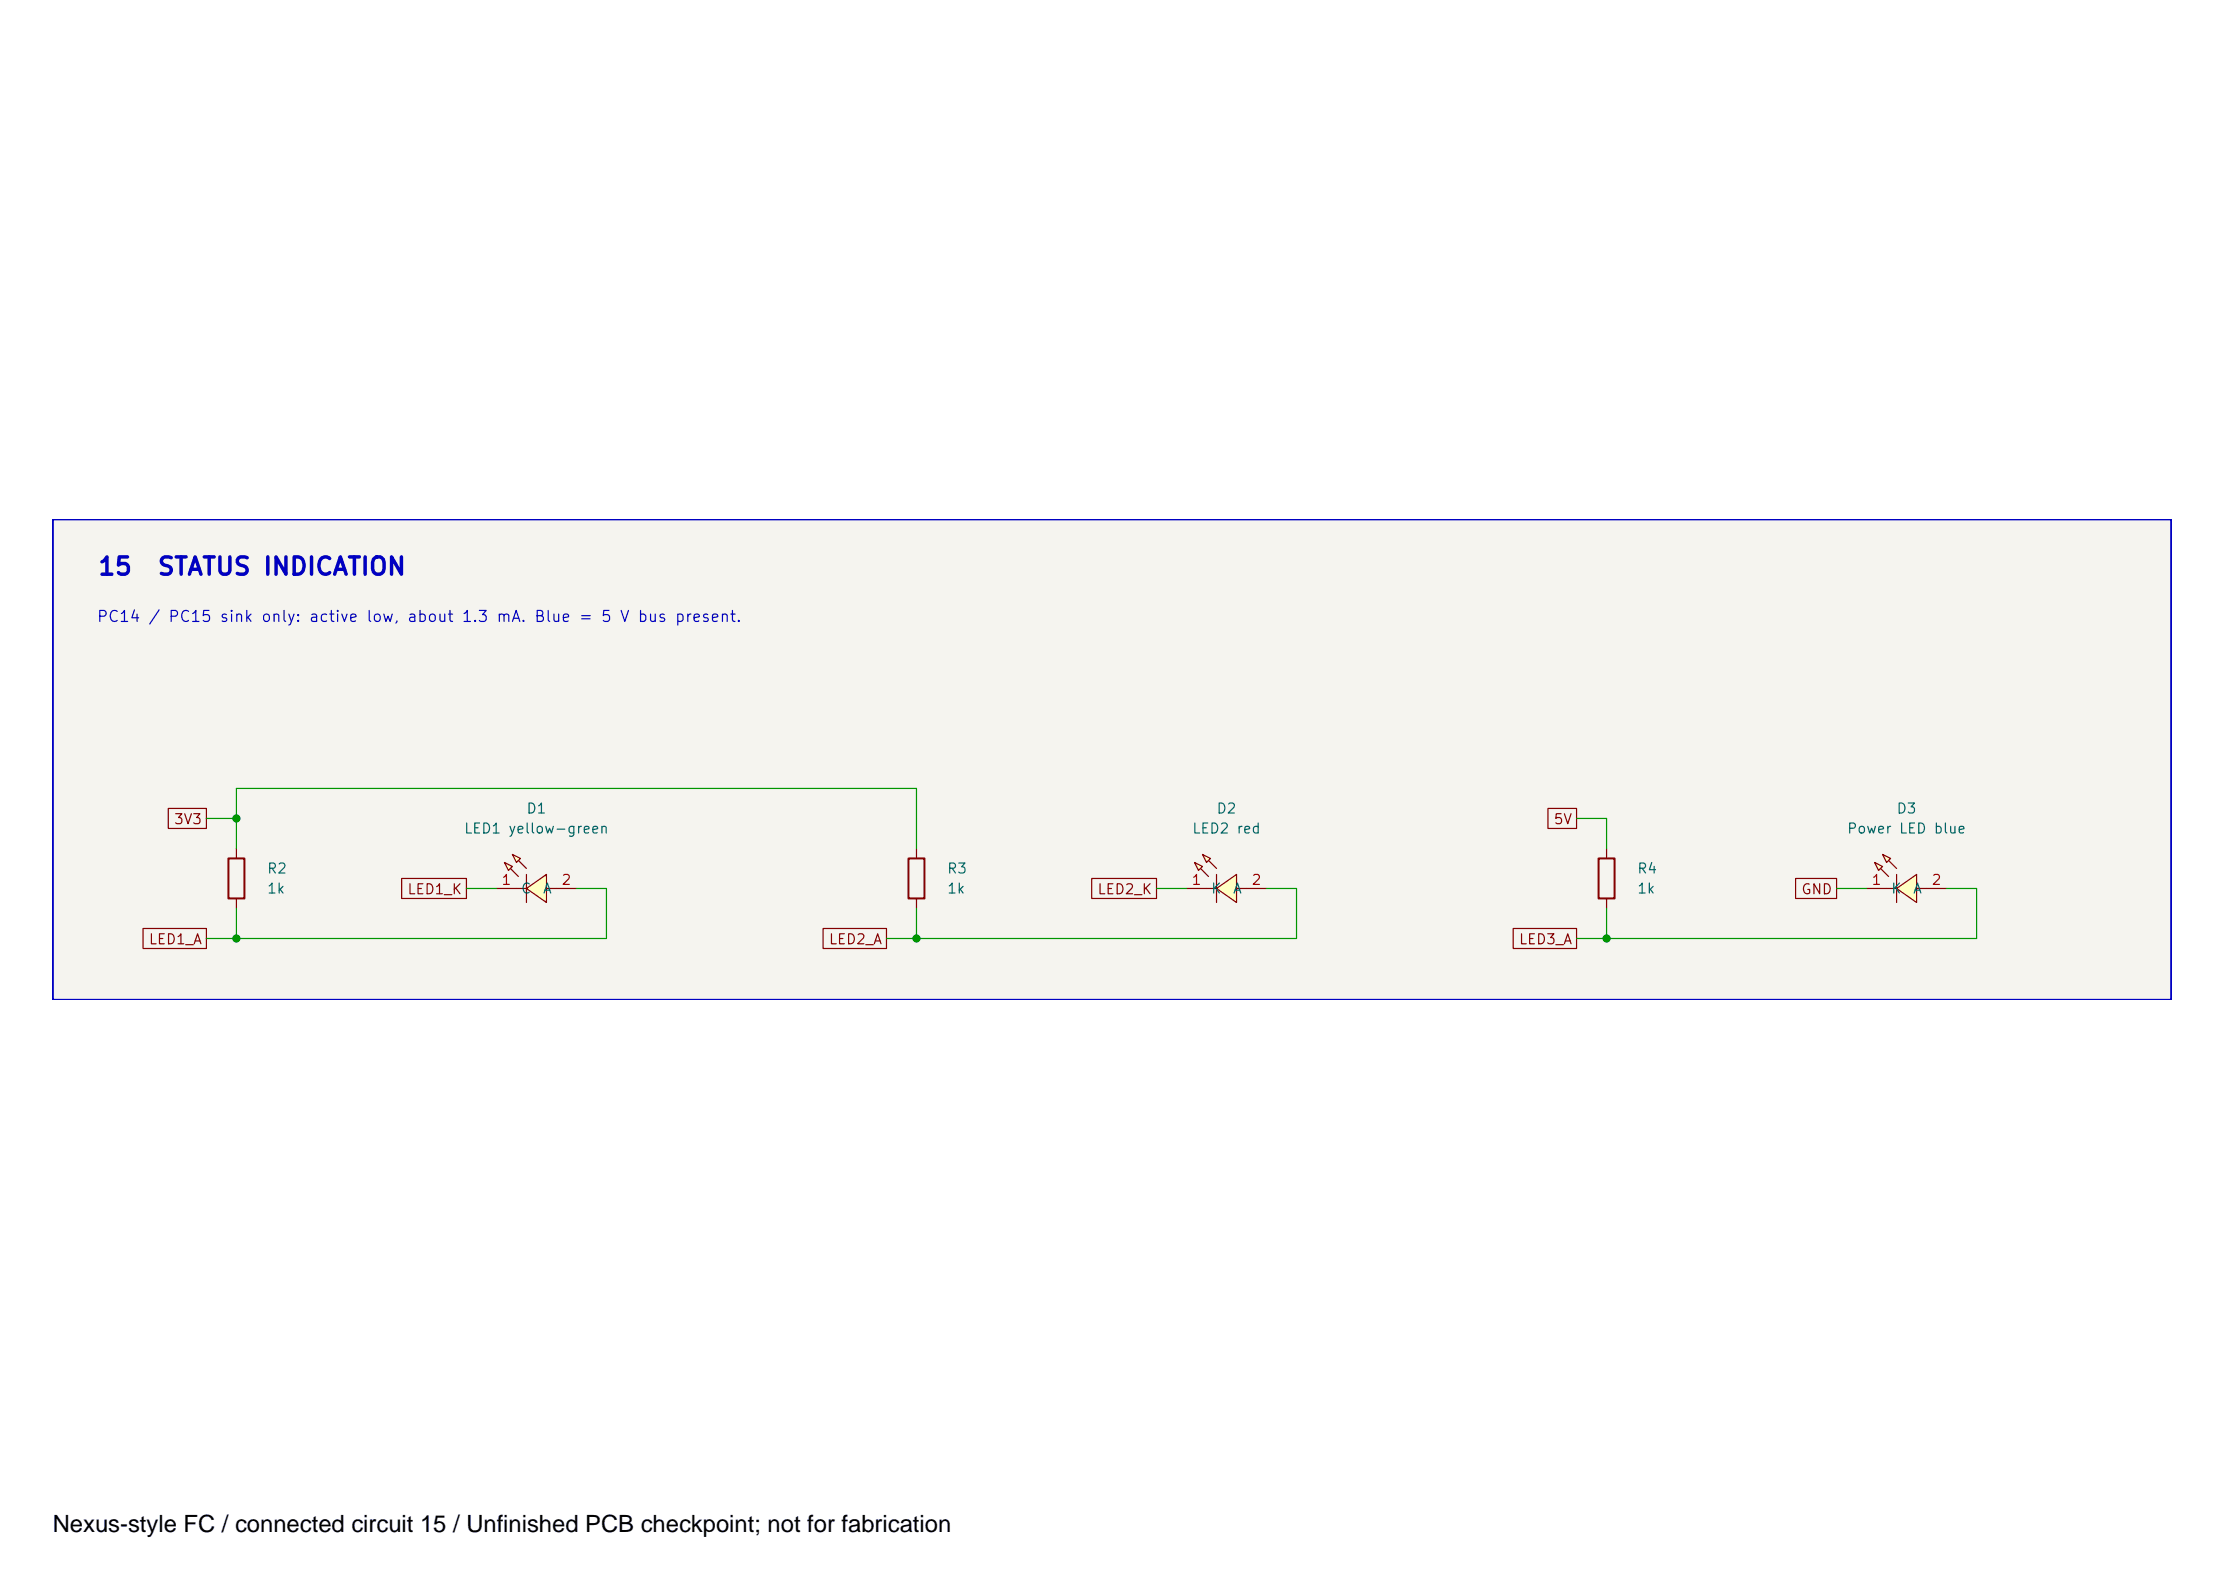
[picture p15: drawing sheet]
<svg xmlns="http://www.w3.org/2000/svg" width="297mm" height="210mm" viewBox="0 0 297 210" stroke-linecap="round" stroke-linejoin="round" font-family="sans-serif">
<defs><g id="words">
<text font-size="3.2" x="7.1" y="204.6">Nexus-style FC / connected circuit 15 / Unfinished PCB checkpoint; not for fabrication</text>
<g font-size="2.3" fill="#0000c2">
<text x="12.9" y="77.4">15</text>
<text x="20.9" y="77.4">STATUS INDICATION</text>
</g>
<text font-size="1.5" fill="#0000c2" x="12.8" y="83.4">PC14 / PC15 sink only: active low, about 1.3 mA. Blue = 5 V bus present.</text>
<g font-size="1.3" fill="#840000">
<text x="23.1" y="110.4">3V3</text>
<text x="207.4" y="110.4">5V</text>
<text x="54.3" y="119.7">LED1_K</text>
<text x="146.5" y="119.7">LED2_K</text>
<text x="240.5" y="119.7">GND</text>
<text x="19.8" y="126.4">LED1_A</text>
<text x="110.6" y="126.4">LED2_A</text>
<text x="202.8" y="126.4">LED3_A</text>
</g>
<g font-size="1.3" fill="#006464">
<text x="61.9" y="111.6">LED1 yellow-green</text>
<text x="70.2" y="109">D1</text>
<text x="159.1" y="111.6">LED2 red</text>
<text x="162.4" y="109">D2</text>
<text x="246.6" y="111.6">Power LED blue</text>
<text x="253.2" y="109">D3</text>
<text x="35.6" y="117">R2</text>
<text x="35.6" y="119.6">1k</text>
<text x="69.5" y="119.6">C</text>
<text x="72.4" y="119.6">A</text>
<text x="126.4" y="117">R3</text>
<text x="126.4" y="119.6">1k</text>
<text x="161.6" y="119.6">K</text>
<text x="164.6" y="119.6">A</text>
<text x="218.6" y="117">R4</text>
<text x="218.6" y="119.6">1k</text>
<text x="252.5" y="119.6">K</text>
<text x="255.4" y="119.6">A</text>
</g>
<g font-size="1.3" fill="#a90000">
<text x="66.9" y="118.5">1</text>
<text x="74.9" y="118.5">2</text>
<text x="159" y="118.5">1</text>
<text x="167.1" y="118.5">2</text>
<text x="249.9" y="118.5">1</text>
<text x="257.9" y="118.5">2</text>
</g>
</g></defs>
<path d="M7 69.3h283v64.3h-283z" fill="#f5f4ef" stroke="#f5f4ef" stroke-width=".13"/>
<path d="M121.3 114.6h2.2v5.4h-2.2z" fill="none" stroke="#840000" stroke-width=".27"/>
<path d="M122.4 113.3v1.3M122.4 120v1.3" fill="none" stroke="#840000" stroke-width=".16"/>
<g fill="#ffffc2">
<path d="M159.5 115.2l1.1 .5-.5 .5z"/>
<path d="M160.6 114.1l1.1 .5-.6 .6z"/>
<path d="M162.5 118.6l2.7-1.8v3.7z"/>
</g>
<path d="M158.5 118.6h4M159.5 115.2l1.1 .5-.5 .5zM160.3 116l1.1 1M160.6 114.1l1.1 .5-.6 .6zM161.4 114.9l1.1 1.1M162.5 118.6l2.7-1.8v3.7zM162.5 116.8v3.7M165.2 118.6h4M214.6 113.3v1.3M214.6 120v1.3" fill="none" stroke="#840000" stroke-width=".16"/>
<path d="M213.5 114.6h2.1v5.4h-2.1z" fill="none" stroke="#840000" stroke-width=".27"/>
<g fill="#ffffc2">
<path d="M250.4 115.2l1 .5-.5 .5z"/>
<path d="M251.4 114.1l1.1 .5-.5 .6z"/>
<path d="M253.3 118.6l2.7-1.8v3.7z"/>
</g>
<path d="M249.3 118.6h4M250.4 115.2l1 .5-.5 .5zM251.2 116l1 1M251.4 114.1l1.1 .5-.5 .6zM252.2 114.9l1.1 1.1M253.3 118.6l2.7-1.8v3.7zM253.3 116.8v3.7M256 118.6h4" fill="none" stroke="#840000" stroke-width=".16"/>
<g fill="#ffffc2">
<path d="M67.4 115.2l1 .5-.5 .5z"/>
<path d="M68.4 114.1l1.1 .5-.5 .6z"/>
<path d="M70.3 118.6l2.7-1.8v3.7z"/>
</g>
<g fill="none" stroke="#840000" stroke-width=".16">
<path d="M22.5 107.9h5.1v2.7h-5.1zM31.6 113.3v1.3M31.6 120v1.3M53.6 117.3h8.7v2.7h-8.7zM66.3 118.6h4M67.4 115.2l1 .5-.5 .5zM68.2 116l1 1M68.4 114.1l1.1 .5-.5 .6zM69.2 114.9l1.1 1.1M70.3 118.6l2.7-1.8v3.7zM70.3 116.8v3.7M73 118.6h4"/>
<path d="M145.8 117.3h8.7v2.7h-8.7zM206.7 107.9h3.9v2.7h-3.9zM239.8 117.3h5.5v2.7h-5.5zM19.1 124h8.5v2.6h-8.5zM109.9 124h8.5v2.6h-8.5zM202.1 124h8.5v2.6h-8.5z"/>
</g>
<path d="M30.5 114.6h2.1v5.4h-2.1z" fill="none" stroke="#840000" stroke-width=".27"/>
<path d="M27.6 109.3h4M31.6 113.3v-8h90.8v8M62.3 118.6h4M77 118.6h4v6.7h-53.4M154.5 118.6h4M169.2 118.6h4v6.7h-54.8M210.6 109.3h4v4M245.3 118.6h4M260 118.6h4v6.7h-53.4M31.6 121.3v4M122.4 121.3v4M214.6 121.3v4" fill="none" stroke="#009600" stroke-width=".16"/>
<path d="M7.1 69.3h282.9v64.2h-282.9z" fill="none" stroke="#0000c2" stroke-width=".27"/>
<g fill="#009600" stroke="#009600" stroke-width=".13">
<circle cx="214.6" cy="125.3" r=".48"/>
<circle cx="31.6" cy="125.3" r=".48"/>
<circle cx="122.4" cy="125.3" r=".48"/>
<circle cx="31.6" cy="109.3" r=".48"/>
</g>
<use href="#words"/>
</svg>
